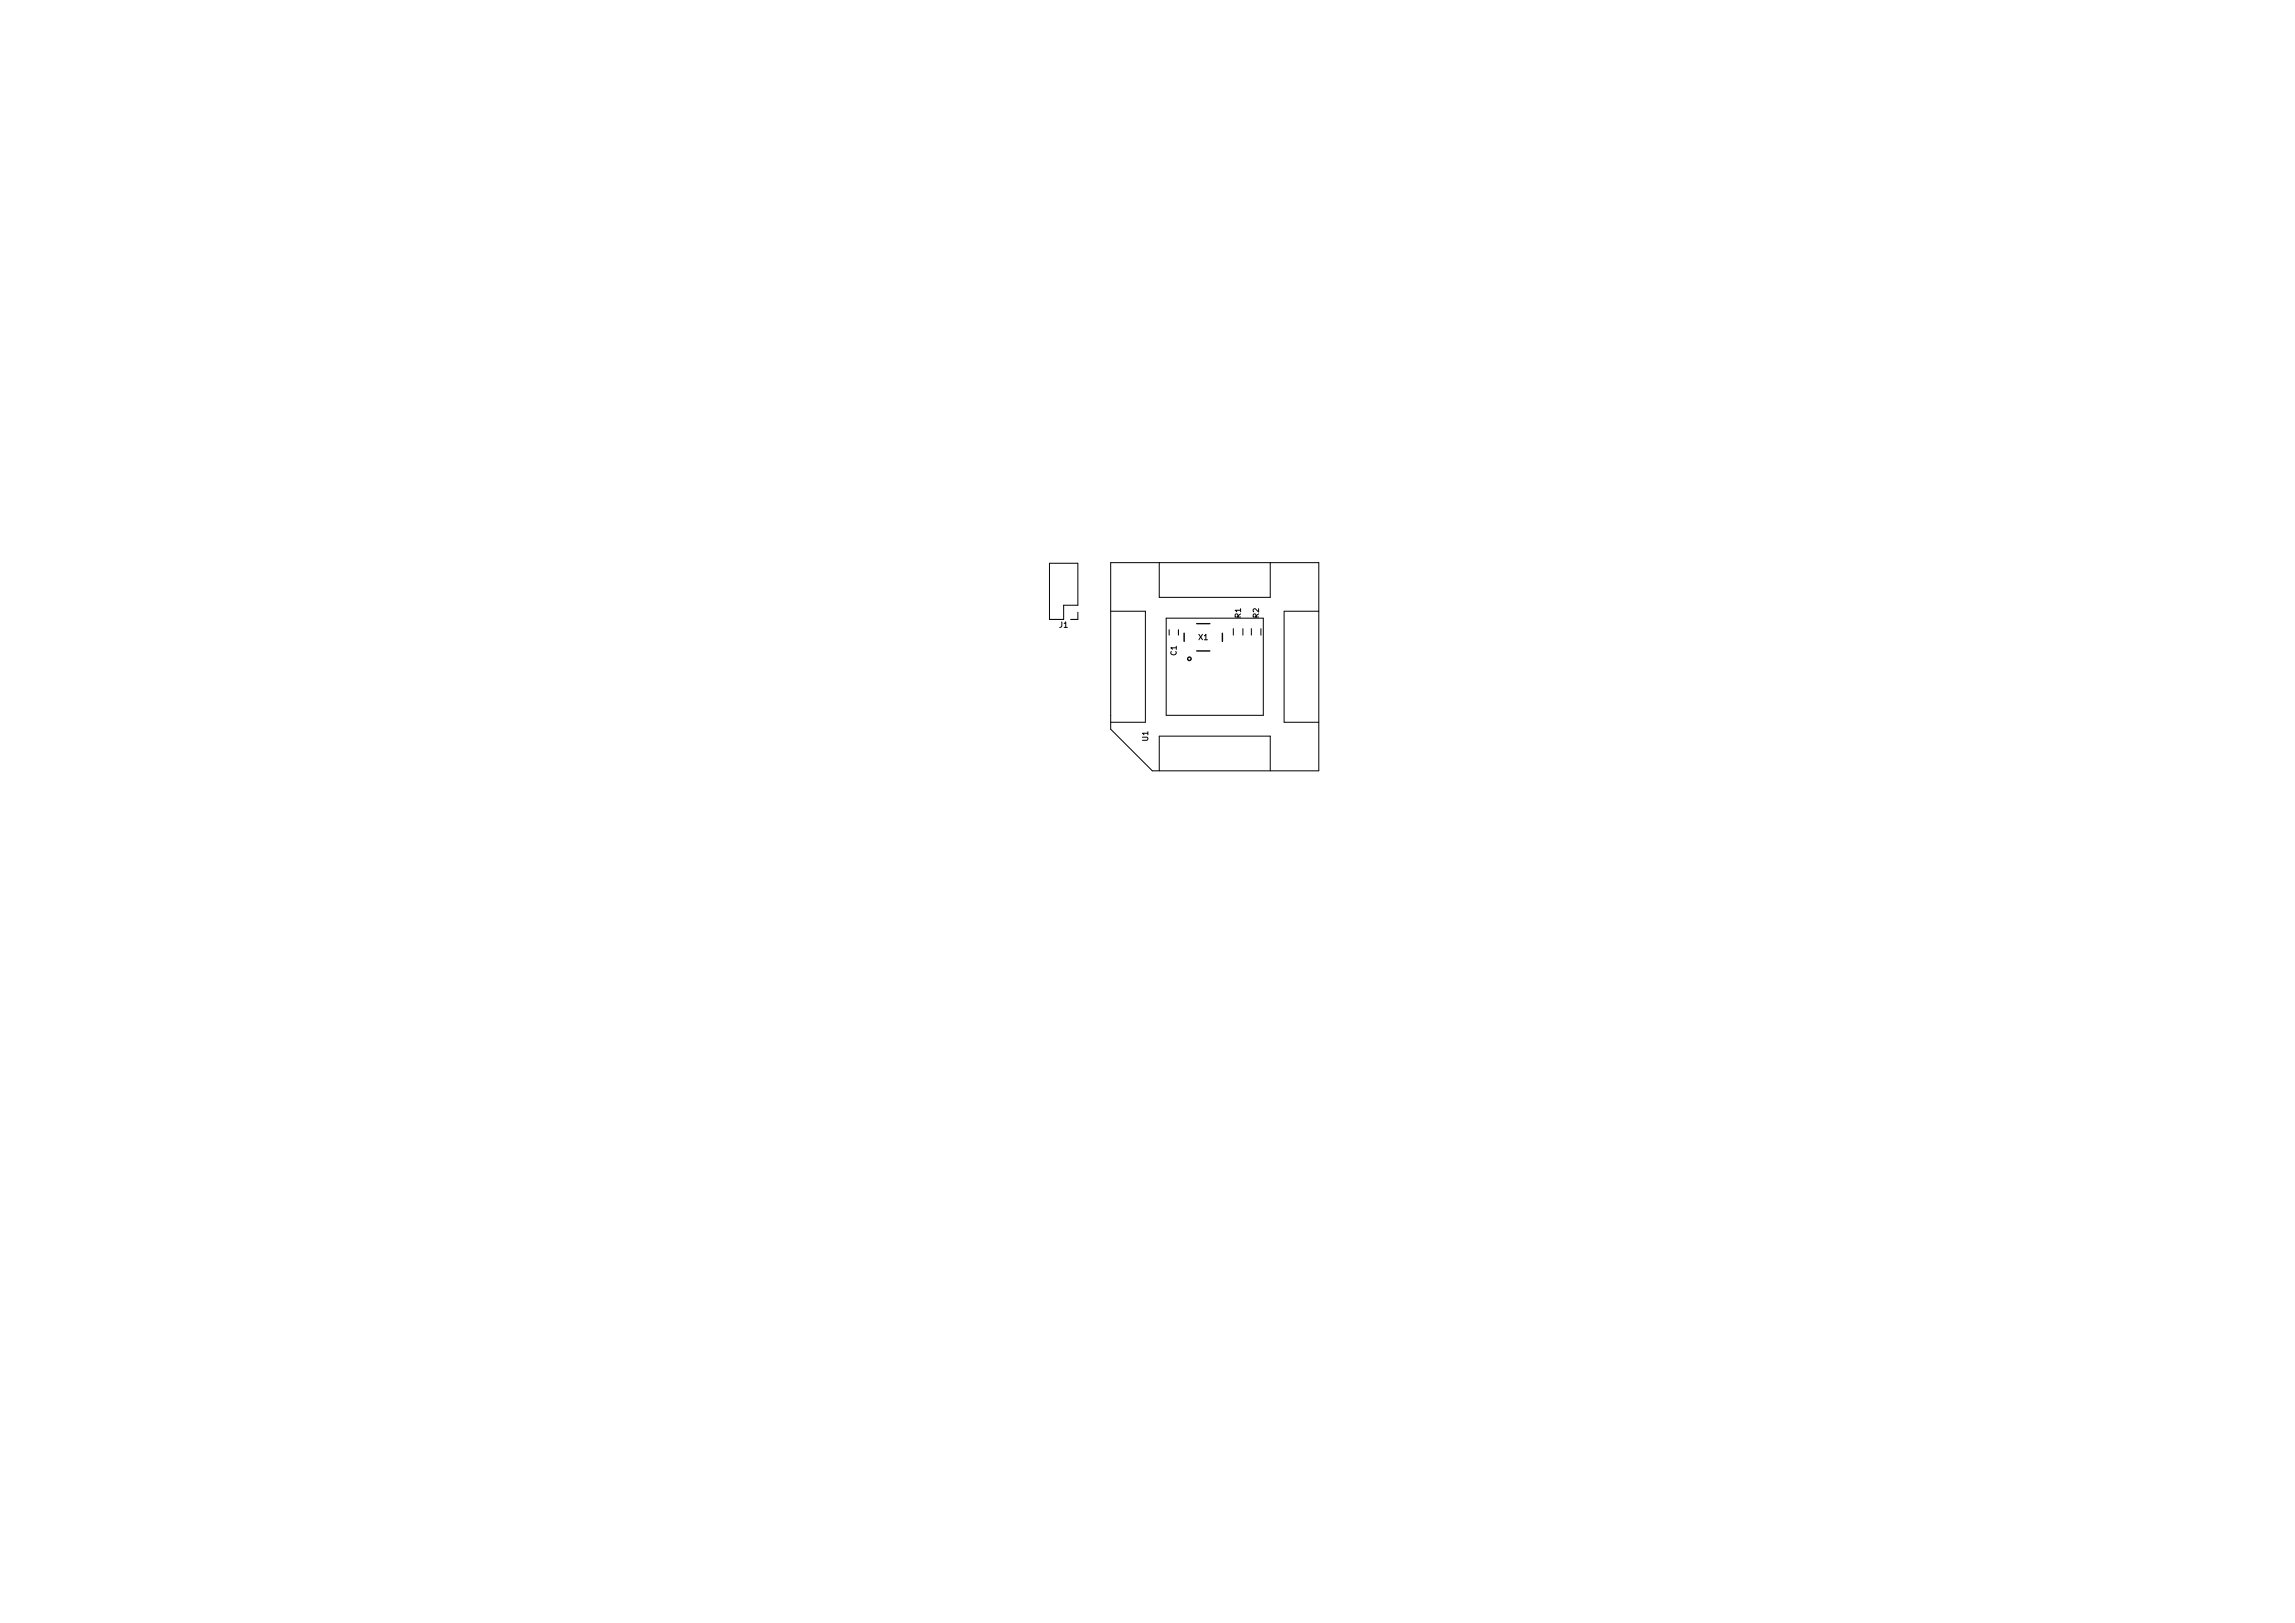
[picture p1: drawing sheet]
<svg xmlns="http://www.w3.org/2000/svg" width="420mm" height="297mm" viewBox="0 0 420 297" stroke-linecap="round" stroke-linejoin="round" font-family="sans-serif">
<defs><g id="words">
<g font-size="1.4">
<text x="227.2" y="113.1" transform="rotate(-90 227.2 113.1)">R1</text>
<text x="230.5" y="113.1" transform="rotate(-90 230.5 113.1)">R2</text>
<text x="194" y="114.9">J1</text>
<text x="215.4" y="120" transform="rotate(-90 215.4 120)">C1</text>
<text x="219.4" y="117.1">X1</text>
<text x="210.2" y="135.6" transform="rotate(-90 210.2 135.6)">U1</text>
</g>
</g></defs>
<g fill="none" stroke="#000" stroke-width=".18">
<path d="M192.1 103.1h5.2v7.7h-2.6v2.6h-2.6zM197.3 112v1.4h-1.3M203.3 103h38.1v38.1h-30.4l-7.7-7.6zM203.3 111.9h6.4v20.3h-6.4M212.2 103v6.3h20.3v-6.3M213.5 113.1h17.8v17.8h-17.8zM214 115.2v1M215.7 115.2v1M225.8 115.1v1.2M227.5 115.1v1.2M229.1 115.1v1.2M230.9 115.1v1.2"/>
<path d="M241.4 111.9h-6.3v20.3h6.3M212.2 141.1v-6.4h20.3v6.4"/>
</g>
<g fill="none" stroke="#000" stroke-width=".25">
<path d="M216.8 115.9v1.5M219.1 114.1h2.4M219.1 119.1h2.4M223.8 115.9v1.5"/>
<circle cx="217.7" cy="120.6" r=".32"/>
</g>
<use href="#words"/>
</svg>
